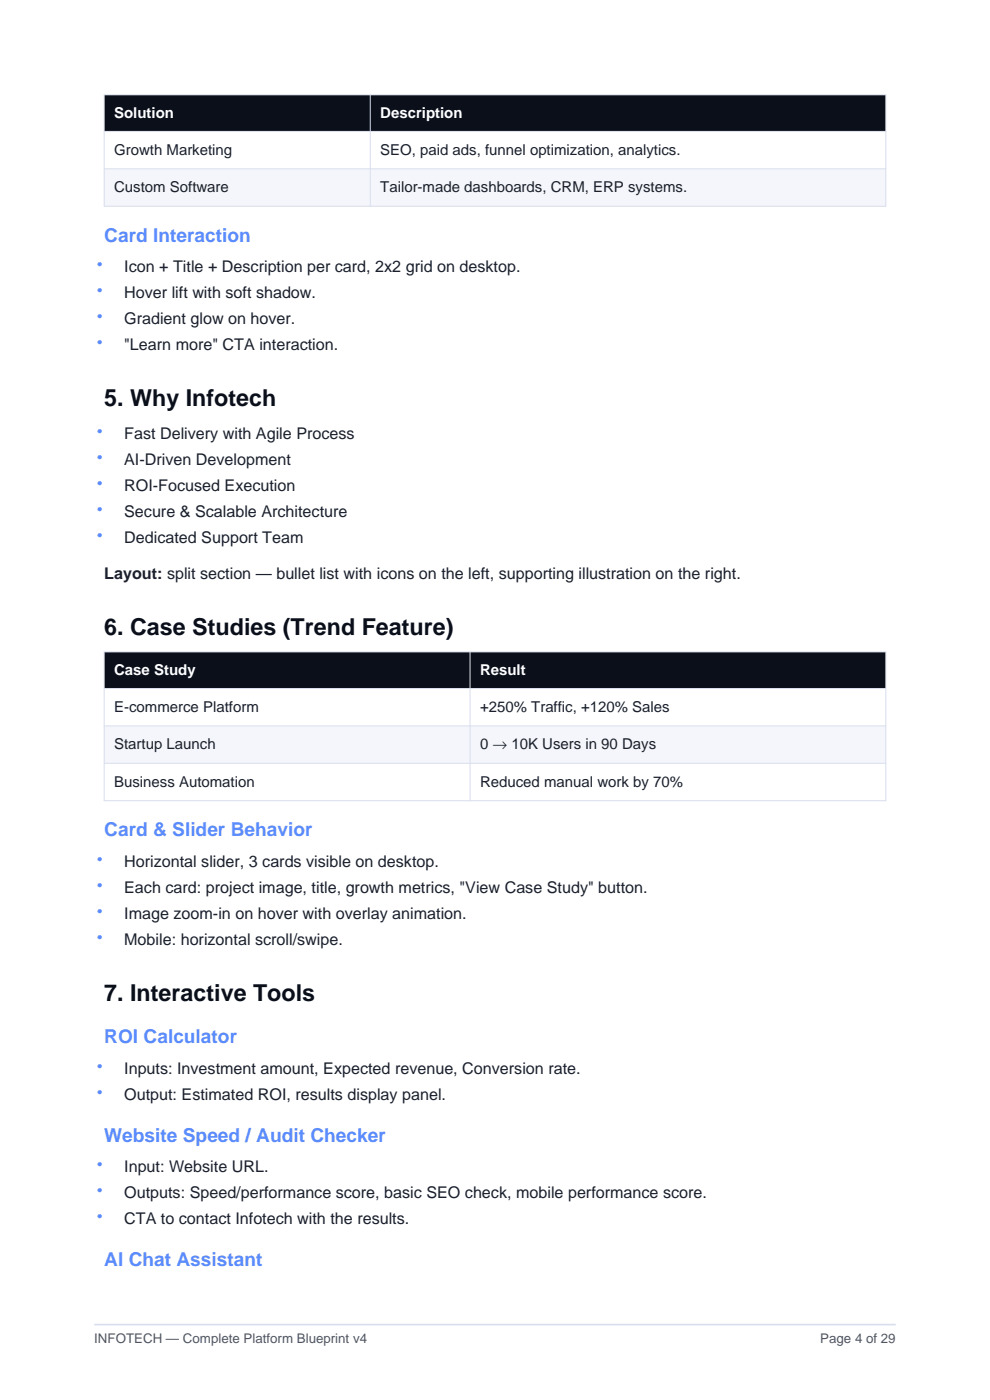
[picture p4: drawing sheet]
<svg xmlns="http://www.w3.org/2000/svg" width="210mm" height="297mm" viewBox="0 0 210 297" stroke-linecap="round" stroke-linejoin="round" font-family="sans-serif">
<defs><g id="words">
<g font-size="4.9" fill="#0b0f19">
<text x="22.1" y="86.2">5. Why Infotech</text>
<text x="22.1" y="134.8">6. Case Studies (Trend Feature)</text>
<text x="22.1" y="212.3">7. Interactive Tools</text>
</g>
<g font-size="4.1" fill="#5b8cff">
<text x="22.1" y="51.3">Card Interaction</text>
<text x="22.1" y="177.5">Card &amp; Slider Behavior</text>
<text x="22.1" y="221.3">ROI Calculator</text>
<text x="22.1" y="242.2">Website Speed / Audit Checker</text>
<text x="22.1" y="268.6">AI Chat Assistant</text>
</g>
<g font-size="3.4" fill="#1a202c">
<text x="26.3" y="57.8">Icon + Title + Description per card, 2x2 grid on desktop.</text>
<text x="26.3" y="63.3">Hover lift with soft shadow.</text>
<text x="26.3" y="68.8">Gradient glow on hover.</text>
<text x="26.3" y="74.3">&quot;Learn more&quot; CTA interaction.</text>
<text x="26.3" y="93.2">Fast Delivery with Agile Process</text>
<text x="26.3" y="98.7">AI-Driven Development</text>
<text x="26.3" y="104.2">ROI-Focused Execution</text>
<text x="26.3" y="109.7">Secure &amp; Scalable Architecture</text>
<text x="26.3" y="115.2">Dedicated Support Team</text>
<text x="22.1" y="122.8">Layout: split section — bullet list with icons on the left, supporting illustration on the right.</text>
<text x="26.3" y="183.9">Horizontal slider, 3 cards visible on desktop.</text>
<text x="26.3" y="189.4">Each card: project image, title, growth metrics, &quot;View Case Study&quot; button.</text>
<text x="26.3" y="194.9">Image zoom-in on hover with overlay animation.</text>
<text x="26.3" y="200.4">Mobile: horizontal scroll/swipe.</text>
<text x="26.3" y="227.8">Inputs: Investment amount, Expected revenue, Conversion rate.</text>
<text x="26.3" y="233.3">Output: Estimated ROI, results display panel.</text>
<text x="26.3" y="248.6">Input: Website URL.</text>
<text x="26.3" y="254.1">Outputs: Speed/performance score, basic SEO check, mobile performance score.</text>
<text x="26.3" y="259.7">CTA to contact Infotech with the results.</text>
</g>
<g font-size="3.2" fill="#fff">
<text x="24.2" y="25.1">Solution</text>
<text x="80.7" y="25.1">Description</text>
<text x="24.2" y="143.2">Case Study</text>
<text x="101.8" y="143.2">Result</text>
</g>
<g font-size="3.2" fill="#1a202c">
<text x="24.2" y="32.8">Growth Marketing</text>
<text x="80.7" y="32.8">SEO, paid ads, funnel optimization, analytics.</text>
<text x="24.2" y="40.8">Custom Software</text>
<text x="80.7" y="40.8">Tailor-made dashboards, CRM, ERP systems.</text>
<text x="24.2" y="151">E-commerce Platform</text>
<text x="101.8" y="151">+250% Traffic, +120% Sales</text>
<text x="24.2" y="158.9">Startup Launch</text>
<text x="101.8" y="158.9">0 → 10K Users in 90 Days</text>
<text x="24.2" y="166.9">Business Automation</text>
<text x="101.8" y="166.9">Reduced manual work by 70%</text>
</g>
<g font-size="2.8" fill="#5b8cff">
<text x="20.7" y="57.2">•</text>
<text x="20.7" y="62.7">•</text>
<text x="20.7" y="68.2">•</text>
<text x="20.7" y="73.7">•</text>
<text x="20.7" y="92.6">•</text>
<text x="20.7" y="98.1">•</text>
<text x="20.7" y="103.6">•</text>
<text x="20.7" y="109.1">•</text>
<text x="20.7" y="114.6">•</text>
<text x="20.7" y="183.3">•</text>
<text x="20.7" y="188.8">•</text>
<text x="20.7" y="194.3">•</text>
<text x="20.7" y="199.8">•</text>
<text x="20.7" y="227.2">•</text>
<text x="20.7" y="232.7">•</text>
<text x="20.7" y="248">•</text>
<text x="20.7" y="253.5">•</text>
<text x="20.7" y="259.1">•</text>
</g>
<g font-size="2.8" fill="#4a5568">
<text x="20" y="285">INFOTECH — Complete Platform Blueprint v4</text>
<text x="174" y="285">Page 4 of 29</text>
</g>
</g></defs>
<path d="M22.1 20.1h165.8v7.8h-165.8z" fill-rule="evenodd" fill="#0b0f19"/>
<path d="M22.1 27.9h165.8v7.9h-165.8z" fill-rule="evenodd" fill="#fff"/>
<path d="M22.1 35.8h165.8v8h-165.8z" fill-rule="evenodd" fill="#f4f6fb"/>
<path d="M22.1 20.1h165.8v23.7h-165.8zM22.1 27.9h165.8M22.1 35.8h165.8M78.5 20.1v23.7" fill="none" stroke="#d8deec" stroke-width=".21"/>
<path d="M22.1 138.3h165.8v7.8h-165.8z" fill-rule="evenodd" fill="#0b0f19"/>
<path d="M22.1 146.1h165.8v7.9h-165.8z" fill-rule="evenodd" fill="#fff"/>
<path d="M22.1 154h165.8v7.9h-165.8z" fill-rule="evenodd" fill="#f4f6fb"/>
<path d="M22.1 161.9h165.8v8h-165.8z" fill-rule="evenodd" fill="#fff"/>
<path d="M22.1 138.3h165.8v31.6h-165.8zM99.7 138.3v31.6M22.1 146.1h165.8M22.1 154h165.8M22.1 161.9h165.8" fill="none" stroke="#d8deec" stroke-width=".21"/>
<path d="M20 281h170" fill="none" stroke="#d8deec" stroke-width=".35"/>
<use href="#words"/>
</svg>
